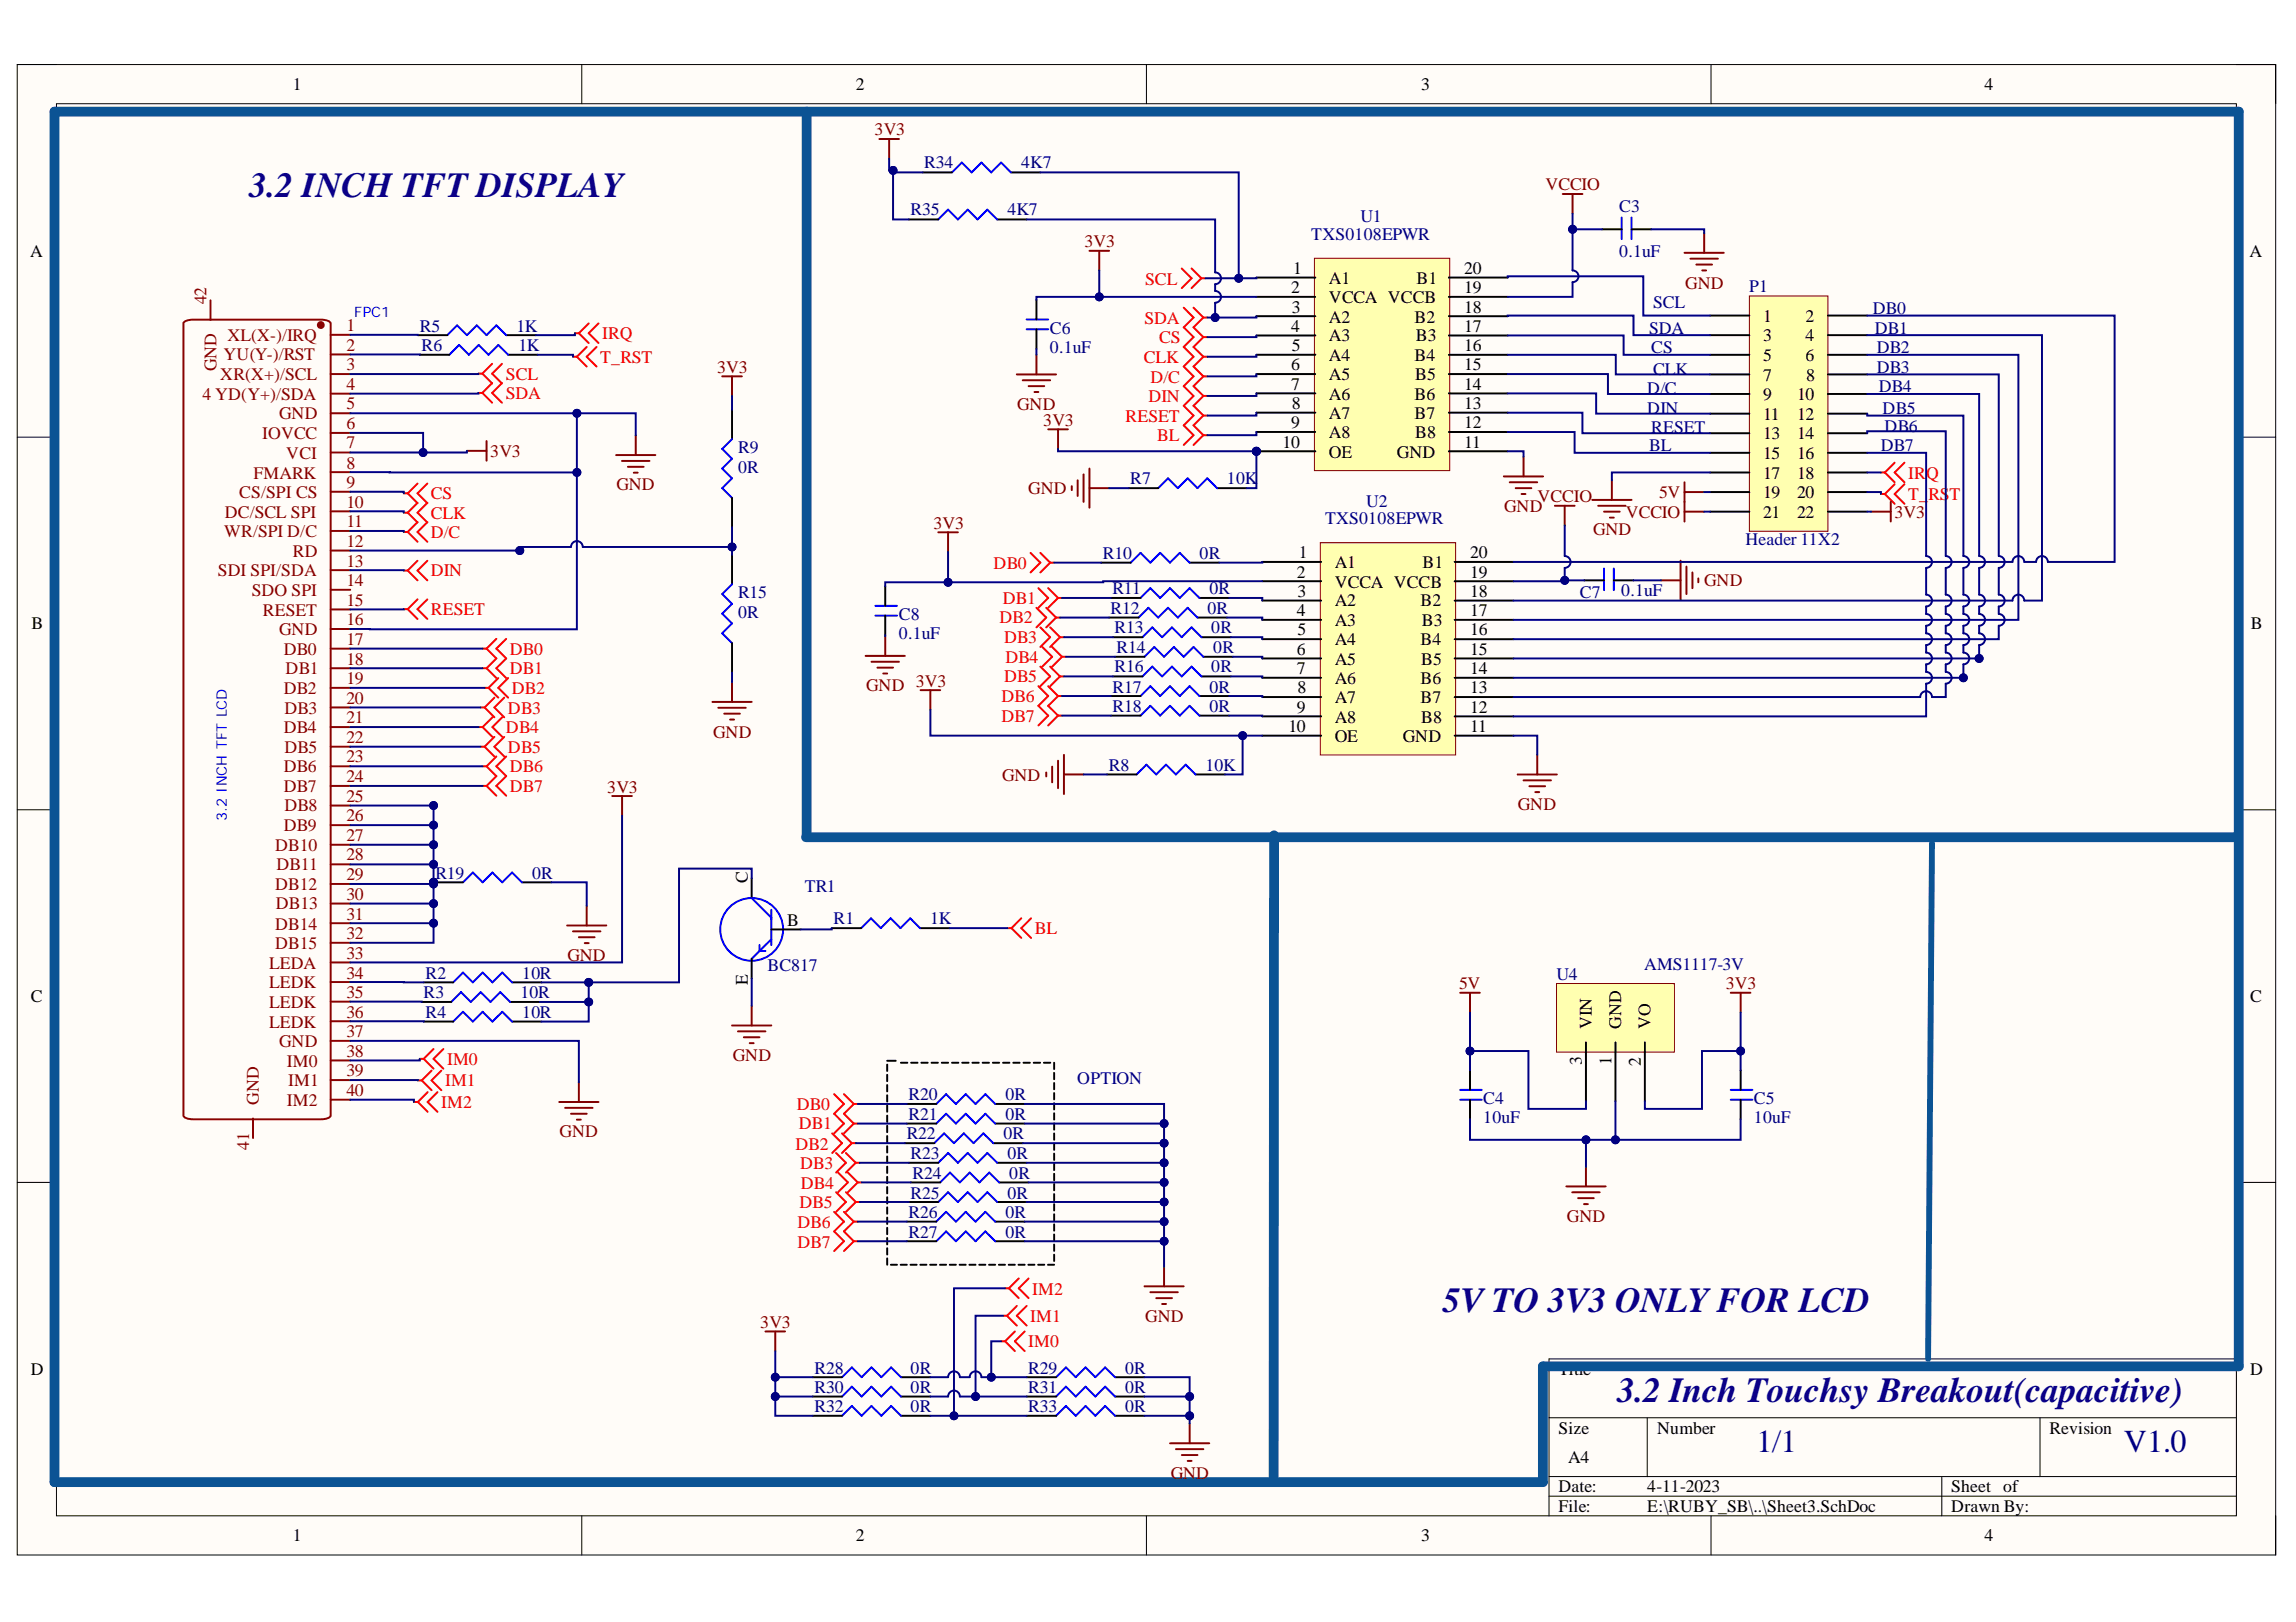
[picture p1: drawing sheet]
<svg xmlns="http://www.w3.org/2000/svg" width="297mm" height="210mm" viewBox="0 0 297 210" stroke-linecap="round" stroke-linejoin="round" font-family="sans-serif">
<defs><g id="words">
<g font-size="4.6" fill="#0c0087">
<text x="32.2" y="25.4">3.2 INCH TFT DISPLAY</text>
<text x="186.6" y="169.8">5V TO 3V3 ONLYFOR LCD</text>
<text x="209.2" y="181.5">3.2 Inch Touchsy Breakout(capacitive)</text>
</g>
<g font-size="4.1" fill="#000080">
<text x="227.2" y="187.9">1/1</text>
<text x="274.8" y="187.9">V1.0</text>
</g>
<g font-size="2.3">
<text x="37.9" y="11.7">1</text>
<text x="110.7" y="11.7">2</text>
<text x="183.9" y="11.7">3</text>
<text x="256.8" y="11.7">4</text>
<text x="3.9" y="33.3">A</text>
<text x="167.3" y="35.4">1</text>
<text x="189.4" y="35.4">20</text>
<text x="291" y="33.3">A</text>
<text x="167" y="37.9">2</text>
<text x="167.1" y="40.5">3</text>
<text x="171.9" y="36.8">A1</text>
<text x="171.9" y="39.2">VCCA VCCB</text>
<text x="171.9" y="41.7">A2</text>
<text x="183" y="41.7">B2</text>
<text x="183.3" y="36.8">B1</text>
<text x="189.4" y="40.5">18</text>
<text x="189.4" y="37.9">19</text>
<text x="228.1" y="41.7">1</text>
<text x="233.6" y="41.7">2</text>
<text x="167" y="42.9">4</text>
<text x="167" y="47.9">6</text>
<text x="167.1" y="45.5">5</text>
<text x="171.9" y="44.2">A3</text>
<text x="171.9" y="46.7">A4</text>
<text x="183" y="46.7">B4</text>
<text x="183.2" y="44.2">B3</text>
<text x="189.4" y="47.9">15</text>
<text x="189.4" y="45.5">16</text>
<text x="189.4" y="42.9">17</text>
<text x="228.1" y="44.2">3</text>
<text x="228.1" y="46.7">5</text>
<text x="233.6" y="44.2">4</text>
<text x="233.6" y="46.7">6</text>
<text x="167" y="50.4">7</text>
<text x="167.1" y="52.9">8</text>
<text x="171.9" y="49.2">A5</text>
<text x="171.9" y="51.7">A6</text>
<text x="183" y="51.7">B6</text>
<text x="183.1" y="49.2">B5</text>
<text x="189.4" y="52.9">13</text>
<text x="189.4" y="50.4">14</text>
<text x="228.1" y="49.3">7</text>
<text x="228.1" y="51.8">9</text>
<text x="232.5" y="51.8">10</text>
<text x="233.7" y="49.3">8</text>
<text x="165.9" y="58">10</text>
<text x="167" y="55.4">9</text>
<text x="171.9" y="54.2">A7</text>
<text x="171.9" y="56.7">A8</text>
<text x="171.9" y="59.2">OE</text>
<text x="180.7" y="59.2">GND</text>
<text x="183" y="54.2">B7</text>
<text x="183.1" y="56.7">B8</text>
<text x="189.4" y="58">11</text>
<text x="189.4" y="55.4">12</text>
<text x="228.1" y="54.3">11</text>
<text x="228.1" y="56.9">13</text>
<text x="228.1" y="59.4">15</text>
<text x="232.5" y="54.3">12</text>
<text x="232.5" y="56.9">14</text>
<text x="232.5" y="59.4">16</text>
<text x="228.1" y="61.9">17</text>
<text x="228.1" y="64.5">19</text>
<text x="232.5" y="61.9">18</text>
<text x="232.5" y="64.5">20</text>
<text x="228.1" y="67">21</text>
<text x="232.5" y="67">22</text>
<text x="167.8" y="74.8">2</text>
<text x="167.9" y="77.2">3</text>
<text x="168" y="72.2">1</text>
<text x="172.7" y="73.5">A1</text>
<text x="172.7" y="76">VCCA VCCB</text>
<text x="184" y="73.5">B1</text>
<text x="190.2" y="77.2">18</text>
<text x="190.2" y="74.8">19</text>
<text x="190.2" y="72.2">20</text>
<text x="4.1" y="81.4">B</text>
<text x="167.8" y="79.8">4</text>
<text x="167.9" y="82.2">5</text>
<text x="172.7" y="78.5">A2</text>
<text x="172.7" y="81">A3</text>
<text x="172.7" y="83.5">A4</text>
<text x="183.8" y="83.5">B4</text>
<text x="183.8" y="78.5">B2</text>
<text x="183.9" y="81">B3</text>
<text x="190.2" y="82.2">16</text>
<text x="190.2" y="79.8">17</text>
<text x="291.2" y="81.4">B</text>
<text x="167.8" y="84.7">6</text>
<text x="167.8" y="87.3">7</text>
<text x="167.9" y="89.7">8</text>
<text x="172.7" y="86">A5</text>
<text x="172.7" y="88.5">A6</text>
<text x="183.8" y="88.5">B6</text>
<text x="183.9" y="86">B5</text>
<text x="190.2" y="89.7">13</text>
<text x="190.2" y="87.3">14</text>
<text x="190.2" y="84.7">15</text>
<text x="166.7" y="94.7">10</text>
<text x="167.8" y="92.3">9</text>
<text x="172.7" y="91">A7</text>
<text x="172.7" y="93.5">A8</text>
<text x="172.7" y="96">OE</text>
<text x="181.5" y="96">GND</text>
<text x="183.8" y="91">B7</text>
<text x="183.9" y="93.5">B8</text>
<text x="190.2" y="94.7">11</text>
<text x="190.2" y="92.3">12</text>
<text x="96.7" y="114.2" transform="rotate(-90 96.7 114.2)">C</text>
<text x="101.8" y="119.8">B</text>
<text x="4" y="129.7">C</text>
<text x="96.7" y="127.5" transform="rotate(-90 96.7 127.5)">E</text>
<text x="291.1" y="129.7">C</text>
<text x="204.7" y="137.9" transform="rotate(-90 204.7 137.9)">3</text>
<text x="205.9" y="133.1" transform="rotate(-90 205.9 133.1)">VIN</text>
<text x="208.5" y="137.8" transform="rotate(-90 208.5 137.8)">1</text>
<text x="209.7" y="133.1" transform="rotate(-90 209.7 133.1)">GND</text>
<text x="212.3" y="138" transform="rotate(-90 212.3 138)">2</text>
<text x="213.5" y="133.1" transform="rotate(-90 213.5 133.1)">VO</text>
<text x="4" y="177.9">D</text>
<text x="201.6" y="177.9">Title</text>
<text x="291.1" y="177.9">D</text>
<text x="201.6" y="185.5">Size</text>
<text x="214.4" y="185.5">Number</text>
<text x="265.1" y="185.5">Revision</text>
<text x="202.9" y="189.3">A4</text>
<text x="201.6" y="193.1">Date:</text>
<text x="201.6" y="195.7">File:</text>
<text x="213.1" y="193.1">4-11-2023</text>
<text x="213.1" y="195.7">E:\RUBY_SB\..\Sheet3.SchDoc</text>
<text x="252.4" y="193.1">Sheet of</text>
<text x="252.4" y="195.7">Drawn By:</text>
<text x="37.9" y="199.5">1</text>
<text x="110.7" y="199.5">2</text>
<text x="183.9" y="199.5">3</text>
<text x="256.8" y="199.5">4</text>
</g>
<g font-size="2.3" fill="#800000">
<text x="113.2" y="17.5">3V3</text>
<text x="199.9" y="24.6">VCCIO</text>
<text x="140.3" y="32">3V3</text>
<text x="218" y="37.3">GND</text>
<text x="92.8" y="48.2">3V3</text>
<text x="131.6" y="53.1">GND</text>
<text x="63.4" y="59.1">3V3</text>
<text x="135" y="55.1">3V3</text>
<text x="79.7" y="63.4">GND</text>
<text x="133" y="64">GND</text>
<text x="198.9" y="65">VCCIO</text>
<text x="214.6" y="64.5">5V</text>
<text x="120.8" y="68.4">3V3</text>
<text x="194.6" y="66.2">GND</text>
<text x="206.1" y="69.3">GND</text>
<text x="210.3" y="67">VCCIO</text>
<text x="245.1" y="67">3V3</text>
<text x="220.5" y="75.9">GND</text>
<text x="112.1" y="89.5">GND</text>
<text x="118.5" y="88.9">3V3</text>
<text x="92.3" y="95.5">GND</text>
<text x="129.6" y="101">GND</text>
<text x="78.6" y="102.6">3V3</text>
<text x="196.4" y="104.8">GND</text>
<text x="73.4" y="124.4">GND</text>
<text x="188.8" y="128">5V</text>
<text x="223.3" y="128">3V3</text>
<text x="94.8" y="137.3">GND</text>
<text x="72.4" y="147.2">GND</text>
<text x="202.7" y="158.1">GND</text>
<text x="98.4" y="171.8">3V3</text>
<text x="148.2" y="171.1">GND</text>
<text x="151.5" y="191.3">GND</text>
</g>
<g font-size="2.3" fill="#000080">
<text x="119.6" y="21.8">R34</text>
<text x="132.1" y="21.8">4K7</text>
<text x="117.8" y="27.9">R35</text>
<text x="130.3" y="27.9">4K7</text>
<text x="176" y="28.7">U1</text>
<text x="209.5" y="27.4">C3</text>
<text x="169.6" y="31">TXS0108EPWR</text>
<text x="209.5" y="33.3">0.1uF</text>
<text x="213.9" y="39.9">SCL</text>
<text x="226.3" y="37.8">P1</text>
<text x="242.3" y="40.6">DB0</text>
<text x="54.3" y="42.9">R5</text>
<text x="54.5" y="45.5">R6</text>
<text x="66.8" y="42.9">1K</text>
<text x="67.1" y="45.5">1K</text>
<text x="135.8" y="43.2">C6</text>
<text x="135.8" y="45.7">0.1uF</text>
<text x="213.4" y="43.2">SDA</text>
<text x="213.6" y="45.7">CS</text>
<text x="242.5" y="43.2">DB1</text>
<text x="242.8" y="45.7">DB2</text>
<text x="213.1" y="51">D/C</text>
<text x="213.1" y="53.6">DIN</text>
<text x="213.9" y="48.5">CLK</text>
<text x="242.8" y="48.2">DB3</text>
<text x="243.1" y="50.8">DB4</text>
<text x="243.6" y="53.6">DB5</text>
<text x="95.5" y="58.6">R9</text>
<text x="213.4" y="58.4">BL</text>
<text x="213.6" y="56.1">RESET</text>
<text x="243.3" y="58.4">DB7</text>
<text x="243.8" y="55.8">DB6</text>
<text x="95.5" y="61.2">0R</text>
<text x="146.2" y="62.7">R7</text>
<text x="158.7" y="62.7">10K</text>
<text x="176.8" y="65.6">U2</text>
<text x="171.4" y="67.8">TXS0108EPWR</text>
<text x="225.8" y="70.5">Header 11X2</text>
<text x="95.5" y="77.4">R15</text>
<text x="142.7" y="72.3">R10</text>
<text x="143.9" y="76.9">R11</text>
<text x="155.2" y="72.3">0R</text>
<text x="156.5" y="76.9">0R</text>
<text x="204.4" y="77.4">C7</text>
<text x="209.7" y="77.1">0.1uF</text>
<text x="95.5" y="79.9">0R</text>
<text x="116.3" y="80.2">C8</text>
<text x="116.3" y="82.7">0.1uF</text>
<text x="143.7" y="79.4">R12</text>
<text x="144.2" y="81.9">R13</text>
<text x="156.2" y="79.4">0R</text>
<text x="156.7" y="81.9">0R</text>
<text x="143.9" y="89.6">R17</text>
<text x="144.2" y="87">R16</text>
<text x="144.4" y="84.5">R14</text>
<text x="156.5" y="89.6">0R</text>
<text x="156.7" y="87">0R</text>
<text x="157" y="84.5">0R</text>
<text x="143.9" y="92.2">R18</text>
<text x="156.5" y="92.2">0R</text>
<text x="143.4" y="99.8">R8</text>
<text x="155.9" y="99.8">10K</text>
<text x="56.3" y="113.7">R19</text>
<text x="68.8" y="113.7">0R</text>
<text x="104.1" y="115.5">TR1</text>
<text x="107.8" y="119.6">R1</text>
<text x="120.3" y="119.6">1K</text>
<text x="99.3" y="125.6">BC817</text>
<text x="212.7" y="125.5">AMS1117-3V</text>
<text x="54.8" y="129.2">R3</text>
<text x="55.1" y="126.6">R2</text>
<text x="55.1" y="131.7">R4</text>
<text x="67.3" y="129.2">10R</text>
<text x="67.6" y="126.6">10R</text>
<text x="67.6" y="131.7">10R</text>
<text x="201.4" y="126.8">U4</text>
<text x="117.6" y="142.4">R20</text>
<text x="130.1" y="142.4">0R</text>
<text x="139.4" y="140.3">OPTION</text>
<text x="191.9" y="142.9">C4</text>
<text x="226.9" y="142.9">C5</text>
<text x="117.3" y="147.4">R22</text>
<text x="117.6" y="144.9">R21</text>
<text x="129.8" y="147.4">0R</text>
<text x="130.1" y="144.9">0R</text>
<text x="191.9" y="145.4">10uF</text>
<text x="226.9" y="145.4">10uF</text>
<text x="117.8" y="155.1">R25</text>
<text x="117.8" y="150">R23</text>
<text x="118.1" y="152.6">R24</text>
<text x="130.3" y="155.1">0R</text>
<text x="130.3" y="150">0R</text>
<text x="130.6" y="152.6">0R</text>
<text x="117.6" y="160.2">R27</text>
<text x="117.6" y="157.6">R26</text>
<text x="130.1" y="160.2">0R</text>
<text x="130.1" y="157.6">0R</text>
<text x="105.4" y="177.7">R28</text>
<text x="117.8" y="177.7">0R</text>
<text x="133" y="177.7">R29</text>
<text x="145.5" y="177.7">0R</text>
<text x="105.4" y="180.3">R30</text>
<text x="105.4" y="182.7">R32</text>
<text x="117.8" y="180.3">0R</text>
<text x="117.8" y="182.7">0R</text>
<text x="133" y="180.3">R31</text>
<text x="133" y="182.7">R33</text>
<text x="145.5" y="180.3">0R</text>
<text x="145.5" y="182.7">0R</text>
</g>
<g font-size="2.3" fill="#800">
<text x="26.7" y="39.4" transform="rotate(-90 26.7 39.4)">42</text>
<text x="28.9" y="46.6">YU(Y-)/RST</text>
<text x="29.4" y="44.1">XL(X-)/IRQ</text>
<text x="44.8" y="42.8">1</text>
<text x="44.8" y="45.4">2</text>
<text x="44.8" y="47.9">3</text>
<text x="26.2" y="51.7">4 YD(Y+)/SDA</text>
<text x="28" y="48.1" transform="rotate(-90 28 48.1)">GND</text>
<text x="28.5" y="49.2">XR(X+)/SCL</text>
<text x="44.8" y="50.4">4</text>
<text x="44.8" y="53">5</text>
<text x="33.9" y="56.8">IOVCC</text>
<text x="36.1" y="54.2">GND</text>
<text x="37" y="59.4">VCI</text>
<text x="44.8" y="55.5">6</text>
<text x="44.8" y="58">7</text>
<text x="31" y="64.5">CS/SPI CS</text>
<text x="32.8" y="61.9">FMARK</text>
<text x="44.8" y="60.7">8</text>
<text x="44.8" y="63.2">9</text>
<text x="44.8" y="65.7">10</text>
<text x="29" y="69.5">WR/SPI D/C</text>
<text x="29.1" y="67">DC/SCL SPI</text>
<text x="44.8" y="68.3">11</text>
<text x="44.8" y="70.8">12</text>
<text x="28.2" y="74.6">SDI SPI/SDA</text>
<text x="32.6" y="77.1">SDO SPI</text>
<text x="37.9" y="72.1">RD</text>
<text x="44.8" y="73.3">13</text>
<text x="44.8" y="75.9">14</text>
<text x="34" y="79.7">RESET</text>
<text x="36.1" y="82.2">GND</text>
<text x="44.8" y="78.4">15</text>
<text x="44.8" y="80.9">16</text>
<text x="44.8" y="83.5">17</text>
<text x="36.7" y="84.7">DB0</text>
<text x="36.7" y="89.8">DB2</text>
<text x="37" y="87.3">DB1</text>
<text x="44.8" y="86">18</text>
<text x="44.8" y="88.5">19</text>
<text x="36.7" y="94.9">DB4</text>
<text x="36.8" y="92.3">DB3</text>
<text x="44.8" y="91.1">20</text>
<text x="44.8" y="93.6">21</text>
<text x="36.7" y="99.9">DB6</text>
<text x="36.8" y="97.4">DB5</text>
<text x="44.8" y="96.1">22</text>
<text x="44.8" y="98.7">23</text>
<text x="44.8" y="101.2">24</text>
<text x="36.7" y="102.5">DB7</text>
<text x="36.7" y="107.5">DB9</text>
<text x="36.8" y="105">DB8</text>
<text x="44.8" y="103.7">25</text>
<text x="44.8" y="106.3">26</text>
<text x="35.6" y="110.1">DB10</text>
<text x="35.8" y="112.6">DB11</text>
<text x="44.8" y="108.8">27</text>
<text x="44.8" y="111.3">28</text>
<text x="44.8" y="113.9">29</text>
<text x="35.6" y="115.1">DB12</text>
<text x="35.7" y="117.7">DB13</text>
<text x="44.8" y="116.4">30</text>
<text x="44.8" y="119">31</text>
<text x="34.8" y="125.4">LEDA</text>
<text x="35.6" y="120.3">DB14</text>
<text x="35.6" y="122.8">DB15</text>
<text x="44.8" y="121.6">32</text>
<text x="44.8" y="124.1">33</text>
<text x="34.8" y="127.9">LEDK</text>
<text x="34.8" y="130.4">LEDK</text>
<text x="44.8" y="126.6">34</text>
<text x="44.8" y="129.2">35</text>
<text x="44.8" y="131.7">36</text>
<text x="34.8" y="133">LEDK</text>
<text x="36.1" y="135.5">GND</text>
<text x="44.8" y="134.2">37</text>
<text x="44.8" y="136.8">38</text>
<text x="33.5" y="142.9" transform="rotate(-90 33.5 142.9)">GND</text>
<text x="37.1" y="138">IM0</text>
<text x="37.1" y="143.1">IM2</text>
<text x="37.3" y="140.6">IM1</text>
<text x="44.8" y="139.3">39</text>
<text x="44.8" y="141.8">40</text>
<text x="32.2" y="148.8" transform="rotate(-90 32.2 148.8)">41</text>
</g>
<g font-size="2.3" fill="#f00">
<text x="148.1" y="41.9">SDA</text>
<text x="148.2" y="36.8">SCL</text>
<text x="77.6" y="47">T_RST</text>
<text x="77.9" y="43.9">IRQ</text>
<text x="148" y="47">CLK</text>
<text x="149.9" y="44.4">CS</text>
<text x="65.5" y="51.6">SDA</text>
<text x="65.5" y="49.2">SCL</text>
<text x="148.6" y="52">DIN</text>
<text x="148.8" y="49.5">D/C</text>
<text x="145.6" y="54.6">RESET</text>
<text x="149.7" y="57.1">BL</text>
<text x="55.7" y="64.6">CS</text>
<text x="246.9" y="61.9">IRQ</text>
<text x="246.9" y="64.7">T_</text>
<text x="249.5" y="64.7">RS</text>
<text x="252.2" y="64.7">T</text>
<text x="55.7" y="69.6">D/C</text>
<text x="55.7" y="67.2">CLK</text>
<text x="55.7" y="74.6">DIN</text>
<text x="128.5" y="73.6">DB0</text>
<text x="55.7" y="79.6">RESET</text>
<text x="129.3" y="80.7">DB2</text>
<text x="129.7" y="78.1">DB1</text>
<text x="129.9" y="83.2">DB3</text>
<text x="66" y="84.7">DB0</text>
<text x="66" y="87.3">DB1</text>
<text x="66.2" y="89.8">DB2</text>
<text x="129.9" y="88.3">DB5</text>
<text x="130.1" y="85.7">DB4</text>
<text x="65.5" y="94.9">DB4</text>
<text x="65.7" y="92.3">DB3</text>
<text x="129.6" y="90.9">DB6</text>
<text x="129.6" y="93.4">DB7</text>
<text x="65.7" y="97.4">DB5</text>
<text x="66" y="99.9">DB6</text>
<text x="66" y="102.5">DB7</text>
<text x="133.9" y="120.9">BL</text>
<text x="57.8" y="137.8">IM0</text>
<text x="57.1" y="143.4">IM2</text>
<text x="57.6" y="140.6">IM1</text>
<text x="103.1" y="143.6">DB0</text>
<text x="102.9" y="148.8">DB2</text>
<text x="103.3" y="146.2">DB1</text>
<text x="103.5" y="151.3">DB3</text>
<text x="103.6" y="153.8">DB4</text>
<text x="103.2" y="158.9">DB6</text>
<text x="103.2" y="161.4">DB7</text>
<text x="103.4" y="156.4">DB5</text>
<text x="133.5" y="167.5">IM2</text>
<text x="133.3" y="171.1">IM1</text>
<text x="133" y="174.4">IM0</text>
</g>
<g font-size="1.9" fill="#00f">
<text x="45.8" y="41">FPC1</text>
<text x="29.3" y="106.3" transform="rotate(-90 29.3 106.3)">3.2 INCH TFT LCD</text>
</g>
</g></defs>
<path d="M2.2 8.4h292.2v192.8h-292.2z" fill-rule="evenodd" fill="#fffcf8"/>
<path d="M2.2 8.4h292.2v192.8h-292.2z" fill="none" stroke="#000" stroke-width=".13"/>
<path d="M7.3 13.4h282v182.8h-282z" fill-rule="evenodd" fill="#fffcf8"/>
<g fill="none" stroke="#000" stroke-width=".13">
<path d="M2.2 8.3h5.1M7.3 13.4h282v182.8h-282zM75.3 8.3v5.1M148.3 8.3v5.1M221.4 8.4v5M289.3 8.4h5.1v5M2.2 56.6h5.1M289.3 56.6h5.1M2.2 104.8h5.1M289.3 104.8h5.1M2.2 153h5.1M289.3 153h5.1"/>
<path d="M289.3 175.9h-88.9v20.3M75.3 196.2v5M148.3 196.2v5M200.4 183.5h88.9M200.4 191.1h88.9M200.4 193.6h88.9M213.1 183.5v7.6M221.4 196.2v5M251.2 191.1v5.1M263.9 183.5v7.6M294.4 196.2v5"/>
</g>
<path d="M104.4 14.4v93.7M104.3 108.3h185M164.8 108.1v83.1" fill="none" stroke="#0b5394" stroke-width="1.3"/>
<path d="M202.6 153.5h5.1M203.4 154.3h3.6M204.2 155.1h2M204.9 155.8h.5M205.2 151v2.5" fill="none" stroke="#800000" stroke-width=".25"/>
<path d="M188.9 142.3h2.8M188.9 141h2.8M223.9 142.3h2.8M223.9 141h2.8" fill="none" stroke="#00f" stroke-width=".25"/>
<path d="M190.2 138.5v2.5M225.2 138.5v2.5M190.2 142.3v2.6M225.2 142.3v2.6" fill="none" stroke="#000" stroke-width=".25"/>
<path d="M201.4 127.3h15.2v8.9h-15.2z" fill-rule="evenodd" fill="#ffffb0"/>
<path d="M201.4 127.3h15.2v8.9h-15.2z" fill="none" stroke="#800000" stroke-width=".13"/>
<path d="M205.2 134.9v7.6M209 134.9v7.6M212.8 134.9v7.6" fill="none" stroke="#000" stroke-width=".25"/>
<path d="M188.9 128.5h2.5M190.2 128.5v2.5M223.9 128.5h2.6M225.2 128.5v2.5" fill="none" stroke="#800000" stroke-width=".25"/>
<path d="M23.8 41.7l.7-.3h.5h16.5a1.22 1.22 0 0 1 1.3 .5v102.5a1.22 1.22 0 0 1-1.3 .4h-16.5a1.22 1.22 0 0 1-1.3-.4v-102.5z" fill="none" stroke="#800" stroke-width=".25"/>
<circle cx="41.5" cy="42.1" r=".38" fill="#800"/>
<g fill="none" stroke="#800" stroke-width=".25">
<path d="M27.2 38.9v2.5M42.8 43.3h2.5M42.8 45.9h2.5M42.8 48.4h2.5M42.8 50.9h2.5M42.8 53.5h2.5M42.8 56h2.5M42.8 58.6h2.5M42.8 61.1h2.5M42.8 63.6h2.5M42.8 66.2h2.5M42.8 68.7h2.5"/>
<path d="M42.8 71.3h2.5M42.8 73.8h2.5M42.8 76.3h2.5M42.8 78.9h2.5M42.8 81.4h2.5M42.8 83.9h2.5M42.8 86.5h2.5M42.8 89h2.5M42.8 91.6h2.5M42.8 94.1h2.5M42.8 96.6h2.5M42.8 99.2h2.5"/>
<path d="M42.8 101.7h2.5M42.8 104.2h2.5M42.8 106.8h2.5M42.8 109.3h2.5M42.8 111.9h2.5M42.8 114.4h2.5M42.8 116.9h2.5M42.8 119.5h2.5M42.8 122h2.5M42.8 124.5h2.5M42.8 127.1h2.5M42.8 129.6h2.5"/>
<path d="M42.8 132.2h2.5M42.8 134.7h2.5M42.8 137.2h2.5M42.8 139.8h2.5M32.7 144.7v2.6M42.8 142.3h2.5"/>
<circle cx="41.5" cy="42.1" r=".38"/>
</g>
<g fill="none" stroke="#800000" stroke-width=".25">
<path d="M60.4 58.3h2.5M62.9 57.1v2.5M79.7 58.9h5.1M80.5 59.7h3.5M82.2 56.4v2.5M81.2 60.4h2.1M82 61.2h.5M72.3 142.6h5.1M73.1 143.4h3.6M73.9 144.1h2M74.6 144.9h.5M74.9 140.1v2.5"/>
<path d="M99 172.3h2.6M100.3 172.3v2.5M151.4 186.8h5M152.1 187.5h3.6M152.9 188.3h2M153.7 189.1h.5M153.9 184.2v2.6"/>
</g>
<path d="M57.9 43.4l1.2-1.3 1.3 1.3 1.3-1.3 1.2 1.3 1.3-1.3 1.3 1.3M58.1 45.9l1.3-1.3 1.3 1.3 1.2-1.3 1.3 1.3 1.3-1.3 1.2 1.3M58.4 129.7l1.2-1.3 1.3 1.3 1.3-1.3 1.3 1.3 1.2-1.3 1.3 1.3M58.6 127.1l1.3-1.2 1.3 1.2 1.2-1.2 1.3 1.2 1.3-1.2 1.3 1.2M58.6 132.2l1.3-1.3 1.3 1.3 1.2-1.3 1.3 1.3 1.3-1.3 1.3 1.3M111.4 120.1l1.3-1.3 1.3 1.3 1.2-1.3 1.3 1.3 1.3-1.3 1.2 1.3M108.9 178.2l1.3-1.2 1.3 1.2 1.2-1.2 1.3 1.2 1.3-1.2 1.3 1.2M136.6 178.2l1.3-1.2 1.3 1.2 1.2-1.2 1.3 1.2 1.3-1.2 1.3 1.2M108.9 180.7l1.3-1.3 1.3 1.3 1.2-1.3 1.3 1.3 1.3-1.3 1.3 1.3M108.9 183.2l1.3-1.2 1.3 1.2 1.2-1.2 1.3 1.2 1.3-1.2 1.3 1.2M136.6 180.7l1.3-1.3 1.3 1.3 1.2-1.3 1.3 1.3 1.3-1.3 1.3 1.3M136.6 183.2l1.3-1.2 1.3 1.2 1.2-1.2 1.3 1.2 1.3-1.2 1.3 1.2" fill="none" stroke="#00f" stroke-width=".25"/>
<g fill="none" stroke="#000" stroke-width=".25">
<path d="M54.1 43.4h3.8M54.3 45.9h3.8M65.5 43.4h3.8M65.7 45.9h3.9M54.6 129.7h3.8M54.8 127.1h3.8M54.8 132.2h3.8M66 129.7h3.8M66.3 127.1h3.8M66.3 132.2h3.8M107.6 120.1h3.8M119 120.1h3.8"/>
<path d="M105.1 178.2h3.8M116.6 178.2h3.8M132.8 178.2h3.8M144.3 178.2h3.8M105.1 180.7h3.8M105.1 183.2h3.8M116.6 180.7h3.8M116.6 183.2h3.8M132.8 180.7h3.8M132.8 183.2h3.8M144.3 180.7h3.8M144.3 183.2h3.8"/>
</g>
<g fill="none" stroke="#f00" stroke-width=".25">
<path d="M61.9 50.8h.5M61.9 48.4h.5M62.4 50.8l1.3 1.3M62.4 48.4l1.3 1.2M63.7 49.6l-1.3 1.2M63.7 47.1l-1.3 1.3M64.9 49.6l-1.2 1.2 1.2 1.3M64.9 47.1l-1.2 1.3 1.2 1.2M74.1 46.2h.5M74.4 43.1h.5M74.6 46.2l1.3 1.2M74.9 43.1l1.3 1.3"/>
<path d="M75.9 44.9l-1.3 1.3M76.2 41.9l-1.3 1.2M77.2 44.9l-1.3 1.3 1.3 1.2M77.4 41.9l-1.2 1.2 1.2 1.3M52.2 78.8h.5M52.2 73.8h.5M52.2 68.8h.5M52.2 66.3h.5M52.2 63.8h.5M52.7 78.8l1.3 1.3M52.7 73.8l1.3 1.3M52.7 68.8l1.3 1.3"/>
<path d="M52.7 66.3l1.3 1.3M52.7 63.8l1.3 1.3M54 77.6l-1.3 1.2M54 72.6l-1.3 1.2M54 67.6l-1.3 1.2M54 65.1l-1.3 1.2M54 62.6l-1.3 1.2M55.3 77.6l-1.3 1.2 1.3 1.3M55.3 72.6l-1.3 1.2 1.3 1.3M55.3 67.6l-1.3 1.2 1.3 1.3M55.3 65.1l-1.3 1.2 1.3 1.3M55.3 62.6l-1.3 1.2 1.3 1.3"/>
<path d="M132.1 118.8l-1.2 1.3M133.4 118.8l-1.3 1.3 1.3 1.3M54.1 139.8h.5M54.3 137h.5M54.6 139.8l1.2 1.3M54.8 137l1.3 1.3M55.8 138.5l-1.2 1.3M56.1 135.8l-1.3 1.2M57.1 138.5l-1.3 1.3 1.3 1.3M57.4 135.8l-1.3 1.2 1.3 1.3M130.3 120.1h.6M130.9 120.1l1.2 1.3"/>
<path d="M53.5 142.6h.6M54.1 142.6l1.2 1.3M55.3 141.3l-1.2 1.3M56.6 141.3l-1.3 1.3 1.3 1.3M129.5 173.6h.5M129.8 170.3h.5M130 166.7h.5M130 173.6l1.3 1.2M130.3 170.3l1.2 1.2M130.5 166.7l1.3 1.3M131.3 172.3l-1.3 1.3M131.5 169l-1.2 1.3"/>
<path d="M131.8 165.5l-1.3 1.2M132.6 172.3l-1.3 1.3 1.3 1.2M132.8 169l-1.3 1.3 1.3 1.2M133.1 165.5l-1.3 1.2 1.3 1.3"/>
</g>
<path d="M7.1 14.4h282.5v162.4h-90v15h-192.5z" fill="none" stroke="#0b5394" stroke-width="1.3"/>
<path d="M249.9 109.1l-.5 66.8" fill="none" stroke="#0b5394" stroke-width=".76"/>
<circle cx="162.5" cy="58.4" r=".51" fill="#000080"/>
<circle cx="162.5" cy="58.4" r=".51" fill="none" stroke="#000080" stroke-width=".13"/>
<path d="M170 33.4h17.6v27.5h-17.6z" fill-rule="evenodd" fill="#ffffb0"/>
<path d="M170 33.4h17.6v27.5h-17.6z" fill="none" stroke="#800000" stroke-width=".13"/>
<path d="M162.5 35.9h7.7M162.5 38.4h7.7M162.5 40.9h7.7M162.5 43.4h7.7M162.5 45.9h7.7M162.5 48.4h7.7M162.5 50.9h7.7M162.5 53.4h7.7M162.5 55.9h7.7M162.5 58.4h7.7" fill="none" stroke="#000" stroke-width=".25"/>
<circle cx="162.5" cy="58.4" r=".51" fill="#000080"/>
<circle cx="162.5" cy="58.4" r=".51" fill="none" stroke="#000080" stroke-width=".13"/>
<path d="M187.4 38.4h7.7M187.4 35.9h7.7M187.4 58.4h7.7M187.4 55.9h7.7M187.4 53.4h7.7M187.4 50.9h7.7M187.4 48.4h7.7M187.4 45.9h7.7M187.4 43.4h7.7M187.4 40.9h7.7" fill="none" stroke="#000" stroke-width=".25"/>
<path d="M170.8 70.2h17.5v27.5h-17.5z" fill-rule="evenodd" fill="#ffffb0"/>
<path d="M170.8 70.2h17.5v27.5h-17.5z" fill="none" stroke="#800000" stroke-width=".13"/>
<g fill="none" stroke="#000" stroke-width=".25">
<path d="M163.3 72.7h7.6M163.3 75.2h7.6M163.3 77.7h7.6M188.2 72.7h7.6M188.2 75.2h7.6M188.2 77.7h7.6M163.3 80.2h7.6M163.3 82.7h7.6M163.3 85.2h7.6M163.3 87.7h7.6M163.3 90.2h7.6M163.3 92.7h7.6"/>
<path d="M163.3 95.2h7.6M188.2 80.2h7.6M188.2 85.2h7.6M188.2 87.7h7.6M188.2 90.2h7.6M188.2 92.7h7.6M188.2 95.2h7.6M188.2 82.7h7.6"/>
</g>
<g fill="none" stroke="#f00" stroke-width=".25">
<path d="M152.9 34.7l1.3 1.3-1.3 1.3M153.1 39.8l1.3 1.3-1.3 1.3 1.3 1.2-1.3 1.3 1.3 1.3-1.3 1.2 1.3 1.3-1.3 1.3 1.3 1.2-1.3 1.3 1.3 1.3-1.3 1.2M154.2 34.7l1.2 1.3M154.4 39.8l1.3 1.3M155.4 36l-1.2 1.3M155.4 36h.5M155.7 53.8l-1.3 1.2M155.7 51.2l-1.3 1.3 1.3 1.3M155.7 53.8h.5M155.7 41.1l-1.3 1.3 1.3 1.2M155.7 41.1h.5M155.7 48.7l-1.3 1.3 1.3 1.2"/>
<path d="M155.7 46.2l-1.3 1.2 1.3 1.3M155.7 48.7h.5M155.7 43.6l-1.3 1.3 1.3 1.3M155.7 46.2h.5M155.7 43.6h.5M155.7 51.2h.5"/>
</g>
<circle cx="56.1" cy="114.2" r=".51" fill="#000080"/>
<circle cx="56.1" cy="114.2" r=".51" fill="none" stroke="#000080" stroke-width=".13"/>
<path d="M59.9 114.2l1.3-1.3 1.2 1.3 1.3-1.3 1.3 1.3" fill="none" stroke="#00f" stroke-width=".25"/>
<path d="M56.1 114.2h3.8M67.5 114.2h3.8" fill="none" stroke="#000" stroke-width=".25"/>
<circle cx="56.1" cy="114.2" r=".51" fill="#000080"/>
<circle cx="56.1" cy="114.2" r=".51" fill="none" stroke="#000080" stroke-width=".13"/>
<path d="M65 114.2l1.3-1.3 1.2 1.3" fill="none" stroke="#00f" stroke-width=".25"/>
<path d="M197.1 59.1v2.6M194.6 61.7h5M195.3 62.4h3.6M196.1 63.2h2M196.8 63.9h.6M73.4 119.8h5M75.9 117.2v2.6M74.1 120.5h3.6M74.9 121.3h2M75.6 122h.6" fill="none" stroke="#800000" stroke-width=".25"/>
<g fill="none" stroke="#f00" stroke-width=".25">
<path d="M153.1 55l1.3 1.3-1.3 1.3M154.4 55l1.3 1.3M155.7 56.3l-1.3 1.3M155.7 56.3h.5M61.9 94.1h.5M62.2 91.6h.5M62.2 96.6h.5M62.4 83.9h.5M62.4 86.5h.5M62.4 94.1l1.3 1.3M62.4 99.2h.5M62.7 89h.5"/>
<path d="M62.7 91.6l1.3 1.2M62.7 96.6l1.3 1.3M62.9 83.9l1.3 1.3-1.3 1.3M62.9 86.5l1.3 1.2M62.9 99.2l1.3 1.2-1.3 1.3M63.2 89l1.3 1.3M63.7 92.8l-1.3 1.3M64 90.3l-1.3 1.3M64 95.4l-1.3 1.2M64.2 82.7l-1.3 1.2M64.2 97.9l-1.3 1.3M64.5 87.7l-1.3 1.3"/>
<path d="M65 92.8l-1.3 1.3 1.3 1.3M65.2 90.3l-1.2 1.3 1.2 1.2M65.2 95.4l-1.2 1.2 1.2 1.3M65.5 82.7l-1.3 1.2 1.3 1.3-1.3 1.3 1.3 1.2M65.5 97.9l-1.3 1.3 1.3 1.2-1.3 1.3 1.3 1.3M65.7 87.7l-1.2 1.3 1.2 1.3M62.4 101.7h.5M62.9 101.7l1.3 1.3"/>
</g>
<path d="M226.3 38.3h10.2v30.5h-10.2z" fill-rule="evenodd" fill="#ffffb0"/>
<path d="M226.3 38.3h10.2v30.5h-10.2z" fill="none" stroke="#800000" stroke-width=".13"/>
<g fill="none" stroke="#000" stroke-width=".25">
<path d="M117.6 28.4h3.8M119.3 22.3h3.9M129 28.4h3.8M130.8 22.3h3.8M134.1 38.8v2.5M207.3 29.7h2.5M211.1 29.7h2.5M94.7 53v3.8M134.1 42.6v2.6M221.2 40.8h5.1M221.2 43.4h5.1M221.2 45.9h5.1"/>
<path d="M221.2 48.5h5.1M221.2 51h5.1M221.2 53.5h5.1M221.2 56.1h5.1M221.2 58.6h5.1M236.5 40.8h5.1M236.5 43.4h5.1M236.5 45.9h5.1M236.5 48.5h5.1M236.5 51h5.1M236.5 53.5h5.1M236.5 56.1h5.1"/>
<path d="M236.5 58.6h5.1M94.7 64.4v3.8M94.7 71.8v3.8M114.5 75.9v2.5M114.5 79.7v2.5M142.5 72.8h3.8M143.5 79.9h3.8M143.7 77.4h3.9M146 63.2h3.8M153.9 72.8h3.8M154.9 79.9h3.8M155.2 77.4h3.8"/>
<path d="M157.5 63.2h3.8M205 75.1h2.5M208.8 75.1h2.5M221.2 61.1h5.1M221.2 63.7h5.1M221.2 66.2h5.1M236.5 61.1h5.1M236.5 63.7h5.1M236.5 66.2h5.1M94.7 83.2v3.8M143.7 90.1h3.9M143.7 92.6h3.9"/>
<path d="M144 82.5h3.8M144 87.5h3.8M144.3 85h3.8M155.2 90.1h3.8M155.2 92.6h3.8M155.4 82.5h3.8M155.4 87.5h3.8M155.7 85h3.8M97.2 113.7v2.5M143.2 100.2h3.8M154.7 100.2h3.8M97.2 124.1v2.5"/>
<path d="M99.8 120.3h3.8M114.8 137.8v.8M114.8 139.1v.8M114.8 137.3h1.1M116.6 137.5h.8M117.9 137.5h.8M119.2 137.5h.8M120.5 137.5h.8M121.8 137.5h.9M123.2 137.5h.8M124.5 137.5h.8M125.8 137.5h.8"/>
<path d="M127.1 137.5h.8M128.4 137.5h.9M129.8 137.5h.8M131.1 137.5h.8M132.4 137.5h.8M133.7 137.5h.9M135.1 137.5h.8M136.4 137.5v.8M136.4 138.8v.9M114.8 140.4v.8M114.8 141.7v.9M114.8 143.1v.8"/>
<path d="M114.8 144.4v.8M114.8 145.7v.8M114.8 147v.8M114.8 148.3v.9M114.8 149.7v.8M114.8 151v.8M114.8 152.3v.8M114.8 153.6v.8M114.8 154.9v.9M114.8 156.2v.9M114.8 157.6v.8M114.8 158.9v.8"/>
<path d="M117.1 147.9h3.8M117.3 158.1h3.8M117.3 145.4h3.8M117.3 142.9h3.8M117.6 155.6h3.8M117.6 150.5h3.8M117.8 153h3.8M128.5 147.9h3.8M128.8 158.1h3.8M128.8 145.4h3.8M128.8 142.9h3.8M129 155.6h3.8"/>
<path d="M129 150.5h3.8M129.3 153h3.8M136.4 140.1v.9M136.4 141.5v.8M136.4 142.8v.8M136.4 144.1v.8M136.4 145.4v.8M136.4 146.7v.8M136.4 148v.8M136.4 149.3v.8M136.4 150.6v.8M136.4 151.9v.8"/>
<path d="M136.4 153.2v.8M136.4 154.5v.8M136.4 155.8v.8M136.4 157.1v.9M136.4 158.4v.9M136.4 159.8v.8M114.8 160.2v.8M114.8 161.5v.9M114.8 162.8v.9M115.3 163.7h.7M116.5 163.7h.8M117.3 160.6h3.8"/>
<path d="M117.8 163.7h.8M119.1 163.7h.8M120.3 163.7h.8M121.6 163.7h.8M122.9 163.7h.8M124.1 163.7h.8M125.4 163.7h.8M126.7 163.7h.8M128 163.7h.8M128.8 160.6h3.8M129.2 163.7h.8M130.5 163.7h.8"/>
<path d="M131.8 163.7h.8M133 163.7h.8M134.3 163.7h.8M135.6 163.7h.8M136.4 161.1v.8M136.4 162.4v.8"/>
</g>
<g fill="none" stroke="#800000" stroke-width=".25">
<path d="M113.8 18h2.5M115 18v2.5M140.9 32.5h2.6M142.2 32.5v2.5M202.2 25.1h2.5M203.4 25.1v2.5M217.9 32.7h5.1M218.7 33.5h3.6M219.5 34.2h2M220.2 35h.5M220.5 30.2v2.5M93.4 48.7h2.6"/>
<path d="M94.7 48.7v2.5M131.5 48.5h5.1M132.3 49.2h3.6M133.1 50h2M133.8 50.7h.5M134.1 45.9v2.6M135.6 55.6h2.6M136.9 55.6v2.5M121.4 68.9h2.5M122.7 68.9v2.5M138.7 62.9v.5M139.4 62.2v2"/>
<path d="M140.2 61.4v3.5M140.9 60.6v5.1M140.9 63.2h2.6M201.2 65.5h2.5M202.4 65.5v2.5M206 64.7h5.1M206.8 65.5h3.5M207.5 66.2h2M208.3 67h.5M208.5 62.2v2.5M214.9 75.1h2.5M217.4 72.6v5"/>
<path d="M217.9 66.2h2.6M217.9 62.4v5.1M217.9 63.7h2.6M218.2 73.3v3.6M219 74.1v2M219.7 74.9v.5M242.1 66.2h2.5M244.6 64.9v2.6M92.2 90.8h5M92.9 91.6h3.6M93.7 92.4h2M94.4 93.1h.6"/>
<path d="M94.7 88.3v2.5M112 84.9h5.1M112.7 85.6h3.6M113.5 86.4h2M114.3 87.2h.5M114.5 82.3v2.6M119.1 89.3h2.5M120.4 89.3v2.5M135.4 100v.5M136.1 99.2v2M136.9 98.4v3.6M137.6 97.7v5.1"/>
<path d="M198.9 97.7v2.5M79.2 103h2.5M80.5 103v2.6M137.6 100.2h2.6M196.3 100.2h5.1M197.1 101h3.6M197.9 101.7h2M198.6 102.5h.5M94.7 132.7h5.1M95.5 133.5h3.5M96.2 134.2h2.1M97 135h.5"/>
<path d="M97.2 130.2v2.5M148.1 166.5h5M148.8 167.2h3.6M149.6 168h2M150.3 168.8h.6M150.6 163.9v2.6"/>
</g>
<g fill="none" stroke="#00f" stroke-width=".25">
<path d="M121.4 28.4l1.3-1.3 1.2 1.3 1.3-1.3 1.3 1.3 1.2-1.3 1.3 1.3M123.2 22.3l1.2-1.3 1.3 1.3 1.3-1.3 1.2 1.3 1.3-1.3 1.3 1.3M209.8 28.1v2.8M211.1 28.1v2.8M94.7 56.8l-1.3 1.3 1.3 1.3-1.3 1.2 1.3 1.3-1.3 1.3 1.3 1.2M132.8 42.6h2.8M132.8 41.3h2.8M94.7 75.6l-1.3 1.3 1.3 1.2-1.3 1.3 1.3 1.3-1.3 1.3 1.3 1.2M113.3 79.7h2.7M113.3 78.4h2.7M146.3 72.8l1.3-1.3 1.2 1.3 1.3-1.3 1.3 1.3 1.2-1.3 1.3 1.3M147.3 79.9l1.3-1.2 1.2 1.2 1.3-1.2 1.3 1.2 1.2-1.2 1.3 1.2"/>
<path d="M147.6 77.4l1.2-1.3 1.3 1.3 1.3-1.3 1.2 1.3 1.3-1.3 1.3 1.3M149.8 63.2l1.3-1.3 1.3 1.3 1.2-1.3 1.3 1.3 1.3-1.3 1.3 1.3M207.5 73.6v2.8M208.8 73.6v2.8M147.6 90.1l1.2-1.3 1.3 1.3 1.3-1.3 1.2 1.3 1.3-1.3 1.3 1.3M147.6 92.6l1.2-1.3 1.3 1.3 1.3-1.3 1.2 1.3 1.3-1.3 1.3 1.3M147.8 82.5l1.3-1.3 1.2 1.3 1.3-1.3 1.3 1.3 1.3-1.3 1.2 1.3M147.8 87.5l1.3-1.2 1.2 1.2 1.3-1.2 1.3 1.2 1.3-1.2 1.2 1.2M148.1 85l1.2-1.3 1.3 1.3 1.3-1.3 1.2 1.3 1.3-1.3 1.3 1.3M97.2 116.2l2.6 2.5M99.8 117.7v4.6M147 100.2l1.3-1.2 1.3 1.2 1.3-1.2 1.2 1.2 1.3-1.2 1.3 1.2"/>
<path d="M98.3 122.3v.8h.7M99.8 121.5l-2.6 2.6M120.9 147.9l1.2-1.2 1.3 1.2 1.3-1.2 1.3 1.2 1.2-1.2 1.3 1.2M121.1 158.1l1.3-1.3 1.3 1.3 1.2-1.3 1.3 1.3 1.3-1.3 1.3 1.3M121.1 145.4l1.3-1.3 1.3 1.3 1.2-1.3 1.3 1.3 1.3-1.3 1.3 1.3M121.1 142.9l1.3-1.3 1.3 1.3 1.2-1.3 1.3 1.3 1.3-1.3 1.3 1.3M121.4 155.6l1.3-1.3 1.2 1.3 1.3-1.3 1.3 1.3 1.2-1.3 1.3 1.3M121.4 150.5l1.3-1.3 1.2 1.3 1.3-1.3 1.3 1.3 1.2-1.3 1.3 1.3M121.6 153l1.3-1.3 1.3 1.3 1.2-1.3 1.3 1.3 1.3-1.3 1.3 1.3M121.1 160.6l1.3-1.2 1.3 1.2 1.2-1.2 1.3 1.2 1.3-1.2 1.3 1.2"/>
<circle cx="97.2" cy="120.3" r="4.1"/>
</g>
<g fill="none" stroke="#f00" stroke-width=".25">
<path d="M245.1 59.9l-1.3 1.2M246.4 59.9l-1.3 1.2 1.3 1.3M133.3 71.5l1.3 1.3-1.3 1.3M134.1 78.7l1.3 1.2-1.3 1.3M134.3 76.1l1.3 1.3-1.3 1.3M134.6 71.5l1.3 1.3M135.4 78.7l1.2 1.2M135.6 76.1l1.3 1.3M135.9 72.8l-1.3 1.3M135.9 72.8h.5M136.6 79.9l-1.2 1.3M136.6 79.9h.5"/>
<path d="M136.9 77.4l-1.3 1.3M136.9 77.4h.5M243.3 61.1h.5M243.3 63.9h.5M243.8 61.1l1.3 1.3M243.8 63.9l1.3 1.3M245.1 62.7l-1.3 1.2M246.4 62.7l-1.3 1.2 1.3 1.3M134.3 88.8l1.3 1.3-1.3 1.2 1.3 1.3-1.3 1.3M134.6 81.2l1.3 1.3-1.3 1.2M134.6 86.3l1.3 1.2-1.3 1.3M134.8 83.7l1.3 1.3-1.3 1.3"/>
<path d="M135.6 88.8l1.3 1.3M135.9 81.2l1.2 1.3M135.9 86.3l1.2 1.2M136.1 83.7l1.3 1.3M136.9 90.1l-1.3 1.2 1.3 1.3M136.9 90.1h.5M136.9 92.6l-1.3 1.3M136.9 92.6h.5M137.1 82.5l-1.2 1.2M137.1 82.5h.5M137.1 87.5l-1.2 1.3M137.1 87.5h.5"/>
<path d="M137.4 85l-1.3 1.3M137.4 85h.5M107.7 146.7l1.2 1.2-1.2 1.3M107.9 141.6l1.3 1.3-1.3 1.2 1.3 1.3-1.3 1.3M107.9 156.8l1.3 1.3-1.3 1.3 1.3 1.2-1.3 1.3M108.2 149.2l1.2 1.3-1.2 1.2M108.2 154.3l1.2 1.3-1.2 1.2M108.4 151.7l1.3 1.3-1.3 1.3M108.9 146.7l1.3 1.2M109.2 141.6l1.3 1.3M109.2 156.8l1.3 1.3M109.4 149.2l1.3 1.3"/>
<path d="M109.4 154.3l1.3 1.3M109.7 151.7l1.3 1.3M110.2 147.9l-1.3 1.3M110.2 147.9h.5M110.5 142.9l-1.3 1.2 1.3 1.3M110.5 142.9h.5M110.5 145.4l-1.3 1.3M110.5 145.4h.5M110.5 158.1l-1.3 1.3 1.3 1.2M110.5 158.1h.5M110.7 150.5l-1.3 1.2M110.7 150.5h.5"/>
<path d="M110.7 155.6l-1.3 1.2M110.7 155.6h.5M111 153l-1.3 1.3M111 153h.5M110.5 160.6l-1.3 1.3M110.5 160.6h.5"/>
</g>
<path d="M209 142.5v5h16.2v-2.6" fill="none" stroke="#000080" stroke-width=".25"/>
<circle cx="209" cy="147.5" r=".51" fill="#000080"/>
<circle cx="209" cy="147.5" r=".51" fill="none" stroke="#000080" stroke-width=".13"/>
<path d="M205.2 147.5v3.5" fill="none" stroke="#000080" stroke-width=".25"/>
<circle cx="205.2" cy="147.5" r=".51" fill="#000080"/>
<circle cx="205.2" cy="147.5" r=".51" fill="none" stroke="#000080" stroke-width=".13"/>
<path d="M225.2 136v2.5" fill="none" stroke="#000080" stroke-width=".25"/>
<circle cx="225.2" cy="136" r=".51" fill="#000080"/>
<circle cx="225.2" cy="136" r=".51" fill="none" stroke="#000080" stroke-width=".13"/>
<path d="M225.2 131v5h-5v7.5h-7.4v-1" fill="none" stroke="#000080" stroke-width=".25"/>
<circle cx="225.2" cy="136" r=".51" fill="#000080"/>
<circle cx="225.2" cy="136" r=".51" fill="none" stroke="#000080" stroke-width=".13"/>
<path d="M45.3 53.5h36.9v2.9" fill="none" stroke="#000080" stroke-width=".25"/>
<circle cx="74.6" cy="53.5" r=".51" fill="#000080"/>
<circle cx="74.6" cy="53.5" r=".51" fill="none" stroke="#000080" stroke-width=".13"/>
<path d="M60.4 58.3v.3h-15.1M45.3 73.8h6.9M45.3 68.7h6.9v.1M45.3 66.2h6.9v.1M45.3 63.6h6.9v.2M52.2 78.8l-6.9 .1M45.3 127.1h9.5M45.3 129.6l9.3 .1M45.3 132.2h9.5M122.8 120.1h7.5" fill="none" stroke="#000080" stroke-width=".25"/>
<circle cx="54.7" cy="58.6" r=".51" fill="#000080"/>
<circle cx="54.7" cy="58.6" r=".51" fill="none" stroke="#000080" stroke-width=".13"/>
<path d="M45.3 56h9.4v2.6" fill="none" stroke="#000080" stroke-width=".25"/>
<circle cx="54.7" cy="58.6" r=".51" fill="#000080"/>
<circle cx="54.7" cy="58.6" r=".51" fill="none" stroke="#000080" stroke-width=".13"/>
<path d="M45.3 61.1h29.3v20.3h-29.3" fill="none" stroke="#000080" stroke-width=".25"/>
<circle cx="74.6" cy="61.1" r=".51" fill="#000080"/>
<circle cx="74.6" cy="61.1" r=".51" fill="none" stroke="#000080" stroke-width=".13"/>
<path d="M45.3 43.3l8.8 .1M45.3 45.9h9M61.9 50.8v.1h-16.6M61.9 48.4h-16.6M69.6 45.9h4.5v.3M74.4 43.1v.3h-5.1M45.3 139.8h8.8M54.3 137v.2h-9M45.3 142.3h8.2v.3M100.3 174.8v3.4h4.8" fill="none" stroke="#000080" stroke-width=".25"/>
<circle cx="100.3" cy="178.2" r=".51" fill="#000080"/>
<circle cx="100.3" cy="178.2" r=".51" fill="none" stroke="#000080" stroke-width=".13"/>
<path d="M100.3 178.2v2.5h4.8" fill="none" stroke="#000080" stroke-width=".25"/>
<circle cx="100.3" cy="180.7" r=".51" fill="#000080"/>
<circle cx="100.3" cy="180.7" r=".51" fill="none" stroke="#000080" stroke-width=".13"/>
<circle cx="100.3" cy="178.2" r=".51" fill="#000080"/>
<circle cx="100.3" cy="178.2" r=".51" fill="none" stroke="#000080" stroke-width=".13"/>
<path d="M100.3 180.7v2.5h4.8" fill="none" stroke="#000080" stroke-width=".25"/>
<circle cx="100.3" cy="180.7" r=".51" fill="#000080"/>
<circle cx="100.3" cy="180.7" r=".51" fill="none" stroke="#000080" stroke-width=".13"/>
<path d="M148.1 183.2h5.8v1" fill="none" stroke="#000080" stroke-width=".25"/>
<circle cx="153.9" cy="183.2" r=".51" fill="#000080"/>
<circle cx="153.9" cy="183.2" r=".51" fill="none" stroke="#000080" stroke-width=".13"/>
<path d="M148.1 180.7h5.8v2.5" fill="none" stroke="#000080" stroke-width=".25"/>
<circle cx="153.9" cy="180.7" r=".51" fill="#000080"/>
<circle cx="153.9" cy="180.7" r=".51" fill="none" stroke="#000080" stroke-width=".13"/>
<circle cx="153.9" cy="183.2" r=".51" fill="#000080"/>
<circle cx="153.9" cy="183.2" r=".51" fill="none" stroke="#000080" stroke-width=".13"/>
<path d="M148.1 178.2h5.8v2.5" fill="none" stroke="#000080" stroke-width=".25"/>
<circle cx="153.9" cy="180.7" r=".51" fill="#000080"/>
<circle cx="153.9" cy="180.7" r=".51" fill="none" stroke="#000080" stroke-width=".13"/>
<path d="M129.5 173.6h-1.3v4.6" fill="none" stroke="#000080" stroke-width=".25"/>
<circle cx="128.2" cy="178.2" r=".51" fill="#000080"/>
<circle cx="128.2" cy="178.2" r=".51" fill="none" stroke="#000080" stroke-width=".13"/>
<path d="M129.8 170.3h-3.6v10.4" fill="none" stroke="#000080" stroke-width=".25"/>
<circle cx="126.2" cy="180.7" r=".51" fill="#000080"/>
<circle cx="126.2" cy="180.7" r=".51" fill="none" stroke="#000080" stroke-width=".13"/>
<path d="M130 166.7h-6.6v16.5" fill="none" stroke="#000080" stroke-width=".25"/>
<circle cx="123.4" cy="183.2" r=".51" fill="#000080"/>
<circle cx="123.4" cy="183.2" r=".51" fill="none" stroke="#000080" stroke-width=".13"/>
<path d="M74.6 53.5v7.6" fill="none" stroke="#000080" stroke-width=".25"/>
<circle cx="74.6" cy="61.1" r=".51" fill="#000080"/>
<circle cx="74.6" cy="61.1" r=".51" fill="none" stroke="#000080" stroke-width=".13"/>
<circle cx="74.6" cy="53.5" r=".51" fill="#000080"/>
<circle cx="74.6" cy="53.5" r=".51" fill="none" stroke="#000080" stroke-width=".13"/>
<path d="M56.1 119.5v2.5h-10.8" fill="none" stroke="#000080" stroke-width=".25"/>
<circle cx="56.1" cy="119.5" r=".51" fill="#000080"/>
<circle cx="56.1" cy="119.5" r=".51" fill="none" stroke="#000080" stroke-width=".13"/>
<path d="M56.1 114.4v2.5" fill="none" stroke="#000080" stroke-width=".25"/>
<circle cx="56.1" cy="116.9" r=".51" fill="#000080"/>
<circle cx="56.1" cy="116.9" r=".51" fill="none" stroke="#000080" stroke-width=".13"/>
<circle cx="56.1" cy="114.4" r=".51" fill="#000080"/>
<circle cx="56.1" cy="114.4" r=".51" fill="none" stroke="#000080" stroke-width=".13"/>
<path d="M56.1 114.2v.2h-10.8" fill="none" stroke="#000080" stroke-width=".25"/>
<circle cx="56.1" cy="114.4" r=".51" fill="#000080"/>
<circle cx="56.1" cy="114.4" r=".51" fill="none" stroke="#000080" stroke-width=".13"/>
<circle cx="56.1" cy="114.2" r=".51" fill="#000080"/>
<circle cx="56.1" cy="114.2" r=".51" fill="none" stroke="#000080" stroke-width=".13"/>
<path d="M45.3 111.9h10.8v2.3" fill="none" stroke="#000080" stroke-width=".25"/>
<circle cx="56.1" cy="111.9" r=".51" fill="#000080"/>
<circle cx="56.1" cy="111.9" r=".51" fill="none" stroke="#000080" stroke-width=".13"/>
<circle cx="56.1" cy="114.2" r=".51" fill="#000080"/>
<circle cx="56.1" cy="114.2" r=".51" fill="none" stroke="#000080" stroke-width=".13"/>
<path d="M45.3 109.3h10.8v2.6" fill="none" stroke="#000080" stroke-width=".25"/>
<circle cx="56.1" cy="109.3" r=".51" fill="#000080"/>
<circle cx="56.1" cy="109.3" r=".51" fill="none" stroke="#000080" stroke-width=".13"/>
<circle cx="56.1" cy="111.9" r=".51" fill="#000080"/>
<circle cx="56.1" cy="111.9" r=".51" fill="none" stroke="#000080" stroke-width=".13"/>
<path d="M45.3 106.8h10.8v2.5" fill="none" stroke="#000080" stroke-width=".25"/>
<circle cx="56.1" cy="106.8" r=".51" fill="#000080"/>
<circle cx="56.1" cy="106.8" r=".51" fill="none" stroke="#000080" stroke-width=".13"/>
<circle cx="56.1" cy="109.3" r=".51" fill="#000080"/>
<circle cx="56.1" cy="109.3" r=".51" fill="none" stroke="#000080" stroke-width=".13"/>
<path d="M45.3 116.9h10.8v2.6h-10.8M71.3 114.2h4.6v3" fill="none" stroke="#000080" stroke-width=".25"/>
<circle cx="56.1" cy="119.5" r=".51" fill="#000080"/>
<circle cx="56.1" cy="119.5" r=".51" fill="none" stroke="#000080" stroke-width=".13"/>
<circle cx="56.1" cy="116.9" r=".51" fill="#000080"/>
<circle cx="56.1" cy="116.9" r=".51" fill="none" stroke="#000080" stroke-width=".13"/>
<path d="M45.3 83.9h17.1M45.3 86.5h17.1M45.3 89h17.4M45.3 91.6h16.9M45.3 94.1h16.6M45.3 96.6h16.9M45.3 99.2h17.1M45.3 101.7h17.1M45.3 104.2h10.8" fill="none" stroke="#000080" stroke-width=".25"/>
<circle cx="56.1" cy="104.2" r=".51" fill="#000080"/>
<circle cx="56.1" cy="104.2" r=".51" fill="none" stroke="#000080" stroke-width=".13"/>
<path d="M56.3 104.2h-.2v2.6" fill="none" stroke="#000080" stroke-width=".25"/>
<circle cx="56.1" cy="106.8" r=".51" fill="#000080"/>
<circle cx="56.1" cy="106.8" r=".51" fill="none" stroke="#000080" stroke-width=".13"/>
<circle cx="56.1" cy="104.2" r=".51" fill="#000080"/>
<circle cx="56.1" cy="104.2" r=".51" fill="none" stroke="#000080" stroke-width=".13"/>
<path d="M94.7 68.2v3.6" fill="none" stroke="#000080" stroke-width=".25"/>
<circle cx="94.7" cy="70.8" r=".51" fill="#000080"/>
<circle cx="94.7" cy="70.8" r=".51" fill="none" stroke="#000080" stroke-width=".13"/>
<path d="M94.7 51.2v1.8M45.3 71.3h21.9M94.7 87v1.3" fill="none" stroke="#000080" stroke-width=".25"/>
<circle cx="67.2" cy="71.3" r=".51" fill="#000080"/>
<circle cx="67.2" cy="71.3" r=".51" fill="none" stroke="#000080" stroke-width=".13"/>
<path d="M94.7 70.8h-19.3a.76 .76 0 0 0-.8-.8 .76 .76 0 0 0-.7 .8h-6.7v.5" fill="none" stroke="#000080" stroke-width=".25"/>
<circle cx="67.2" cy="71.3" r=".51" fill="#000080"/>
<circle cx="67.2" cy="71.3" r=".51" fill="none" stroke="#000080" stroke-width=".13"/>
<circle cx="94.7" cy="70.8" r=".51" fill="#000080"/>
<circle cx="94.7" cy="70.8" r=".51" fill="none" stroke="#000080" stroke-width=".13"/>
<path d="M120.4 183.2h12.4" fill="none" stroke="#000080" stroke-width=".25"/>
<circle cx="123.4" cy="183.2" r=".51" fill="#000080"/>
<circle cx="123.4" cy="183.2" r=".51" fill="none" stroke="#000080" stroke-width=".13"/>
<path d="M120.4 180.7h2.3a.76 .76 0 0 1 .7-.7 .76 .76 0 0 1 .8 .7h8.6" fill="none" stroke="#000080" stroke-width=".25"/>
<circle cx="126.2" cy="180.7" r=".51" fill="#000080"/>
<circle cx="126.2" cy="180.7" r=".51" fill="none" stroke="#000080" stroke-width=".13"/>
<path d="M120.4 178.2h2.3a.76 .76 0 0 1 .7-.7 .76 .76 0 0 1 .8 .7h1.2a.76 .76 0 0 1 .8-.7 .76 .76 0 0 1 .8 .7h5.8" fill="none" stroke="#000080" stroke-width=".25"/>
<circle cx="128.2" cy="178.2" r=".51" fill="#000080"/>
<circle cx="128.2" cy="178.2" r=".51" fill="none" stroke="#000080" stroke-width=".13"/>
<path d="M190.2 136v2.5" fill="none" stroke="#000080" stroke-width=".25"/>
<circle cx="190.2" cy="136" r=".51" fill="#000080"/>
<circle cx="190.2" cy="136" r=".51" fill="none" stroke="#000080" stroke-width=".13"/>
<path d="M190.2 131v5h7.5v7.5h7.5v-1" fill="none" stroke="#000080" stroke-width=".25"/>
<circle cx="190.2" cy="136" r=".51" fill="#000080"/>
<circle cx="190.2" cy="136" r=".51" fill="none" stroke="#000080" stroke-width=".13"/>
<g fill="none" stroke="#000080" stroke-width=".25">
<path d="M136.4 72.8h6.1M137.1 79.9h6.4M137.4 77.4h6.3M137.4 90.1h6.3M137.4 92.6h6.3M137.6 87.5h6.4M137.6 82.5h6.4M137.9 85h6.4M110.7 147.9h6.4M111 142.9h6.3M111 145.4h6.3M111 158.1h6.3"/>
<path d="M111.2 155.6h6.4M111.2 150.5h6.4M111.5 153h6.3M111 160.6h6.3M132.6 160.6h18v3.3"/>
</g>
<circle cx="150.6" cy="160.6" r=".51" fill="#000080"/>
<circle cx="150.6" cy="160.6" r=".51" fill="none" stroke="#000080" stroke-width=".13"/>
<path d="M132.6 158.1h18v2.5" fill="none" stroke="#000080" stroke-width=".25"/>
<circle cx="150.6" cy="158.1" r=".51" fill="#000080"/>
<circle cx="150.6" cy="158.1" r=".51" fill="none" stroke="#000080" stroke-width=".13"/>
<circle cx="150.6" cy="160.6" r=".51" fill="#000080"/>
<circle cx="150.6" cy="160.6" r=".51" fill="none" stroke="#000080" stroke-width=".13"/>
<path d="M132.8 155.6h17.8v2.5" fill="none" stroke="#000080" stroke-width=".25"/>
<circle cx="150.6" cy="155.6" r=".51" fill="#000080"/>
<circle cx="150.6" cy="155.6" r=".51" fill="none" stroke="#000080" stroke-width=".13"/>
<circle cx="150.6" cy="158.1" r=".51" fill="#000080"/>
<circle cx="150.6" cy="158.1" r=".51" fill="none" stroke="#000080" stroke-width=".13"/>
<path d="M133.1 153h17.5v2.6" fill="none" stroke="#000080" stroke-width=".25"/>
<circle cx="150.6" cy="153" r=".51" fill="#000080"/>
<circle cx="150.6" cy="153" r=".51" fill="none" stroke="#000080" stroke-width=".13"/>
<circle cx="150.6" cy="155.6" r=".51" fill="#000080"/>
<circle cx="150.6" cy="155.6" r=".51" fill="none" stroke="#000080" stroke-width=".13"/>
<path d="M132.8 150.5h17.8v2.5" fill="none" stroke="#000080" stroke-width=".25"/>
<circle cx="150.6" cy="150.5" r=".51" fill="#000080"/>
<circle cx="150.6" cy="150.5" r=".51" fill="none" stroke="#000080" stroke-width=".13"/>
<circle cx="150.6" cy="153" r=".51" fill="#000080"/>
<circle cx="150.6" cy="153" r=".51" fill="none" stroke="#000080" stroke-width=".13"/>
<path d="M132.3 147.9h18.3v2.6" fill="none" stroke="#000080" stroke-width=".25"/>
<circle cx="150.6" cy="147.9" r=".51" fill="#000080"/>
<circle cx="150.6" cy="147.9" r=".51" fill="none" stroke="#000080" stroke-width=".13"/>
<circle cx="150.6" cy="150.5" r=".51" fill="#000080"/>
<circle cx="150.6" cy="150.5" r=".51" fill="none" stroke="#000080" stroke-width=".13"/>
<path d="M132.6 145.4h18v2.5" fill="none" stroke="#000080" stroke-width=".25"/>
<circle cx="150.6" cy="145.4" r=".51" fill="#000080"/>
<circle cx="150.6" cy="145.4" r=".51" fill="none" stroke="#000080" stroke-width=".13"/>
<circle cx="150.6" cy="147.9" r=".51" fill="#000080"/>
<circle cx="150.6" cy="147.9" r=".51" fill="none" stroke="#000080" stroke-width=".13"/>
<path d="M132.6 142.9h18v2.5" fill="none" stroke="#000080" stroke-width=".25"/>
<circle cx="150.6" cy="145.4" r=".51" fill="#000080"/>
<circle cx="150.6" cy="145.4" r=".51" fill="none" stroke="#000080" stroke-width=".13"/>
<path d="M115 20.5v1.6h.8v.2h3.5M241.6 63.7h1.7v.2M241.6 61.1h1.7" fill="none" stroke="#000080" stroke-width=".25"/>
<circle cx="115.5" cy="22.1" r=".51" fill="#000080"/>
<circle cx="115.5" cy="22.1" r=".51" fill="none" stroke="#000080" stroke-width=".13"/>
<path d="M115.5 22.1v6.3h2.1" fill="none" stroke="#000080" stroke-width=".25"/>
<circle cx="115.5" cy="22.1" r=".51" fill="#000080"/>
<circle cx="115.5" cy="22.1" r=".51" fill="none" stroke="#000080" stroke-width=".13"/>
<path d="M80.5 105.6v18.9h-35.2M97.2 113.7v-1.3h-9.4v14.7h-17.7M45.3 134.7h29.6v5.4M107.6 120.1v.2h-4" fill="none" stroke="#000080" stroke-width=".25"/>
<circle cx="76.2" cy="127.1" r=".51" fill="#000080"/>
<circle cx="76.2" cy="127.1" r=".51" fill="none" stroke="#000080" stroke-width=".13"/>
<path d="M76.2 127.1v2.6h-6.4" fill="none" stroke="#000080" stroke-width=".25"/>
<circle cx="76.2" cy="129.7" r=".51" fill="#000080"/>
<circle cx="76.2" cy="129.7" r=".51" fill="none" stroke="#000080" stroke-width=".13"/>
<circle cx="76.2" cy="127.1" r=".51" fill="#000080"/>
<circle cx="76.2" cy="127.1" r=".51" fill="none" stroke="#000080" stroke-width=".13"/>
<path d="M76.2 129.7v2.5h-6.1" fill="none" stroke="#000080" stroke-width=".25"/>
<circle cx="76.2" cy="129.7" r=".51" fill="#000080"/>
<circle cx="76.2" cy="129.7" r=".51" fill="none" stroke="#000080" stroke-width=".13"/>
<path d="M162.5 35.9v.1h-6.6M97.2 126.6v3.6" fill="none" stroke="#000080" stroke-width=".25"/>
<circle cx="160.3" cy="36" r=".51" fill="#000080"/>
<circle cx="160.3" cy="36" r=".51" fill="none" stroke="#000080" stroke-width=".13"/>
<path d="M162.5 40.9v.2h-6.3" fill="none" stroke="#000080" stroke-width=".25"/>
<circle cx="157.2" cy="41.1" r=".51" fill="#000080"/>
<circle cx="157.2" cy="41.1" r=".51" fill="none" stroke="#000080" stroke-width=".13"/>
<g fill="none" stroke="#000080" stroke-width=".25">
<path d="M142.2 35v3.4h20.3M195.1 35.9v-.1h17.5v5h8.6M162.5 43.4v.2h-6.3M162.5 45.9v.3h-6.3M162.5 48.4v.3h-6.3M162.5 50.9v.3h-6.3M162.5 53.4v.4h-6.3M162.5 55.9v.4h-6.3M195.1 40.9v-.1h16.2v2.6h9.9M195.1 43.4h15v2.5h11.1M195.1 45.9h13.9v2.6h12.2M195.1 48.4h12.9v2.6h13.2"/>
<path d="M195.1 50.9h11.4v2.6h14.7M195.1 53.4h9.6v2.7h16.5M195.1 55.9h8.6v2.7h17.5"/>
</g>
<circle cx="142.2" cy="38.4" r=".51" fill="#000080"/>
<circle cx="142.2" cy="38.4" r=".51" fill="none" stroke="#000080" stroke-width=".13"/>
<path d="M136.9 58.1v.3h25.6" fill="none" stroke="#000080" stroke-width=".25"/>
<circle cx="162.5" cy="58.4" r=".51" fill="#000080"/>
<circle cx="162.5" cy="58.4" r=".51" fill="none" stroke="#000080" stroke-width=".13"/>
<path d="M142.2 38.4h-8.1v.4M195.1 58.4h2v.7" fill="none" stroke="#000080" stroke-width=".25"/>
<circle cx="142.2" cy="38.4" r=".51" fill="#000080"/>
<circle cx="142.2" cy="38.4" r=".51" fill="none" stroke="#000080" stroke-width=".13"/>
<path d="M203.4 27.6v2.1M134.1 45.2v.7" fill="none" stroke="#000080" stroke-width=".25"/>
<circle cx="203.4" cy="29.7" r=".51" fill="#000080"/>
<circle cx="203.4" cy="29.7" r=".51" fill="none" stroke="#000080" stroke-width=".13"/>
<path d="M132.8 28.4h24.4v6.9a.76 .76 0 0 1 .8 .7 .76 .76 0 0 1-.8 .8v.9a.76 .76 0 0 1 .8 .7 .76 .76 0 0 1-.8 .8v1.9M213.6 29.7h6.9v.5" fill="none" stroke="#000080" stroke-width=".25"/>
<circle cx="157.2" cy="41.1" r=".51" fill="#000080"/>
<circle cx="157.2" cy="41.1" r=".51" fill="none" stroke="#000080" stroke-width=".13"/>
<path d="M134.6 22.3h25.7v13.7" fill="none" stroke="#000080" stroke-width=".25"/>
<circle cx="160.3" cy="36" r=".51" fill="#000080"/>
<circle cx="160.3" cy="36" r=".51" fill="none" stroke="#000080" stroke-width=".13"/>
<path d="M207.3 29.7h-3.9v5.3a.76 .76 0 0 1 .8 .8 .76 .76 0 0 1-.8 .7v1.9h-8.3" fill="none" stroke="#000080" stroke-width=".25"/>
<circle cx="203.4" cy="29.7" r=".51" fill="#000080"/>
<circle cx="203.4" cy="29.7" r=".51" fill="none" stroke="#000080" stroke-width=".13"/>
<path d="M163.3 72.7v.1h-5.6M120.4 91.8v3.4h42.9" fill="none" stroke="#000080" stroke-width=".25"/>
<circle cx="160.8" cy="95.2" r=".51" fill="#000080"/>
<circle cx="160.8" cy="95.2" r=".51" fill="none" stroke="#000080" stroke-width=".13"/>
<path d="M122.7 71.4v4M114.5 82.2v.1" fill="none" stroke="#000080" stroke-width=".25"/>
<circle cx="122.7" cy="75.4" r=".51" fill="#000080"/>
<circle cx="122.7" cy="75.4" r=".51" fill="none" stroke="#000080" stroke-width=".13"/>
<path d="M163.3 75.2h-20.6v.2h-28.2v.5" fill="none" stroke="#000080" stroke-width=".25"/>
<circle cx="122.7" cy="75.4" r=".51" fill="#000080"/>
<circle cx="122.7" cy="75.4" r=".51" fill="none" stroke="#000080" stroke-width=".13"/>
<path d="M162.5 58.4v4.8h-1.2M143.5 63.2h2.5M158.7 79.9h4.6v.3M159 77.4h4.3v.3M159 90.1h4.3v.1M159 92.6h4.3v.1M159.2 82.5h4.1v.2M159.2 87.5h4.1v.2M159.5 85h3.8v.2" fill="none" stroke="#000080" stroke-width=".25"/>
<circle cx="162.5" cy="58.4" r=".51" fill="#000080"/>
<circle cx="162.5" cy="58.4" r=".51" fill="none" stroke="#000080" stroke-width=".13"/>
<path d="M160.8 95.2v5h-2.3M140.2 100.2h3" fill="none" stroke="#000080" stroke-width=".25"/>
<circle cx="160.8" cy="95.2" r=".51" fill="#000080"/>
<circle cx="160.8" cy="95.2" r=".51" fill="none" stroke="#000080" stroke-width=".13"/>
<path d="M241.6 45.9h19.5v34.3h-65.3M241.6 43.4h22.6v34.3h-2.3a.76 .76 0 0 0-.8-.7 .76 .76 0 0 0-.7 .7h-64.6M241.6 40.8h32v31.9h-8.7a.76 .76 0 0 0-.7-.7 .76 .76 0 0 0-.8 .7h-1.5a.76 .76 0 0 0-.8-.7 .76 .76 0 0 0-.7 .7h-64.6M241.6 48.5h17v23.5a.77 .77 0 0 1 .7 .7 .77 .77 0 0 1-.7 .8v3.5a.77 .77 0 0 1 .7 .7 .77 .77 0 0 1-.7 .8v1a.76 .76 0 0 1 .7 .7 .76 .76 0 0 1-.7 .8v1.7h-62.8M241.6 51h14.4v21a.77 .77 0 0 1 .8 .7 .77 .77 0 0 1-.8 .8v3.5a.77 .77 0 0 1 .8 .7 .77 .77 0 0 1-.8 .8v1a.76 .76 0 0 1 .8 .7 .76 .76 0 0 1-.8 .8v1a.76 .76 0 0 1 .8 .7 .76 .76 0 0 1-.8 .8v1.7" fill="none" stroke="#000080" stroke-width=".25"/>
<circle cx="256" cy="85.2" r=".51" fill="#000080"/>
<circle cx="256" cy="85.2" r=".51" fill="none" stroke="#000080" stroke-width=".13"/>
<path d="M195.8 85.2l60.2 .1" fill="none" stroke="#000080" stroke-width=".25"/>
<circle cx="256" cy="85.2" r=".51" fill="#000080"/>
<circle cx="256" cy="85.2" r=".51" fill="none" stroke="#000080" stroke-width=".13"/>
<path d="M241.6 53.5v.3h12.4v18.2a.77 .77 0 0 1 .8 .7 .77 .77 0 0 1-.8 .8v3.5a.77 .77 0 0 1 .8 .7 .77 .77 0 0 1-.8 .8v1a.76 .76 0 0 1 .8 .7 .76 .76 0 0 1-.8 .8v1a.76 .76 0 0 1 .8 .7 .76 .76 0 0 1-.8 .8v1a.76 .76 0 0 1 .8 .7 .76 .76 0 0 1-.8 .8v1.7" fill="none" stroke="#000080" stroke-width=".25"/>
<circle cx="254" cy="87.7" r=".51" fill="#000080"/>
<circle cx="254" cy="87.7" r=".51" fill="none" stroke="#000080" stroke-width=".13"/>
<path d="M195.8 87.7h58.2v.1" fill="none" stroke="#000080" stroke-width=".25"/>
<circle cx="254" cy="87.7" r=".51" fill="#000080"/>
<circle cx="254" cy="87.7" r=".51" fill="none" stroke="#000080" stroke-width=".13"/>
<path d="M241.6 58.6h7.6v13.4a.77 .77 0 0 1 .7 .7 .77 .77 0 0 1-.7 .8v3.5a.77 .77 0 0 1 .7 .7 .77 .77 0 0 1-.7 .8v1a.76 .76 0 0 1 .7 .7 .76 .76 0 0 1-.7 .8v1a.76 .76 0 0 1 .7 .7 .76 .76 0 0 1-.7 .8v1a.76 .76 0 0 1 .7 .7 .76 .76 0 0 1-.7 .8v1a.76 .76 0 0 1 .7 .7 .76 .76 0 0 1-.7 .8v4.2h-53.4M241.6 56.1v-.3h10.1v16.2a.77 .77 0 0 1 .8 .7 .77 .77 0 0 1-.8 .8v3.5a.77 .77 0 0 1 .8 .7 .77 .77 0 0 1-.8 .8v1a.76 .76 0 0 1 .8 .7 .76 .76 0 0 1-.8 .8v1a.76 .76 0 0 1 .8 .7 .76 .76 0 0 1-.8 .8v1a.76 .76 0 0 1 .8 .7 .76 .76 0 0 1-.8 .8v1a.76 .76 0 0 1 .8 .7 .76 .76 0 0 1-.8 .8v1.7h-1.8a.76 .76 0 0 0-.7-.8 .76 .76 0 0 0-.8 .8h-52.6M202.4 68v4a.77 .77 0 0 1 .8 .7 .77 .77 0 0 1-.8 .8v1.6M195.8 95.2h3.1v2.5" fill="none" stroke="#000080" stroke-width=".25"/>
<circle cx="202.4" cy="75.1" r=".51" fill="#000080"/>
<circle cx="202.4" cy="75.1" r=".51" fill="none" stroke="#000080" stroke-width=".13"/>
<path d="M205 75.1h-2.6v.1h-6.6M211.3 75.1h3.6M241.6 66.2h.5" fill="none" stroke="#000080" stroke-width=".25"/>
<circle cx="202.4" cy="75.1" r=".51" fill="#000080"/>
<circle cx="202.4" cy="75.1" r=".51" fill="none" stroke="#000080" stroke-width=".13"/>
<path d="M220.5 63.7h.7M220.5 66.2h.7M221.2 61.1h-12.7v1.1M190.2 144.9v2.6h18.8" fill="none" stroke="#000080" stroke-width=".25"/>
<circle cx="205.2" cy="147.5" r=".51" fill="#000080"/>
<circle cx="205.2" cy="147.5" r=".51" fill="none" stroke="#000080" stroke-width=".13"/>
<circle cx="209" cy="147.5" r=".51" fill="#000080"/>
<circle cx="209" cy="147.5" r=".51" fill="none" stroke="#000080" stroke-width=".13"/>
<use href="#words"/>
</svg>
